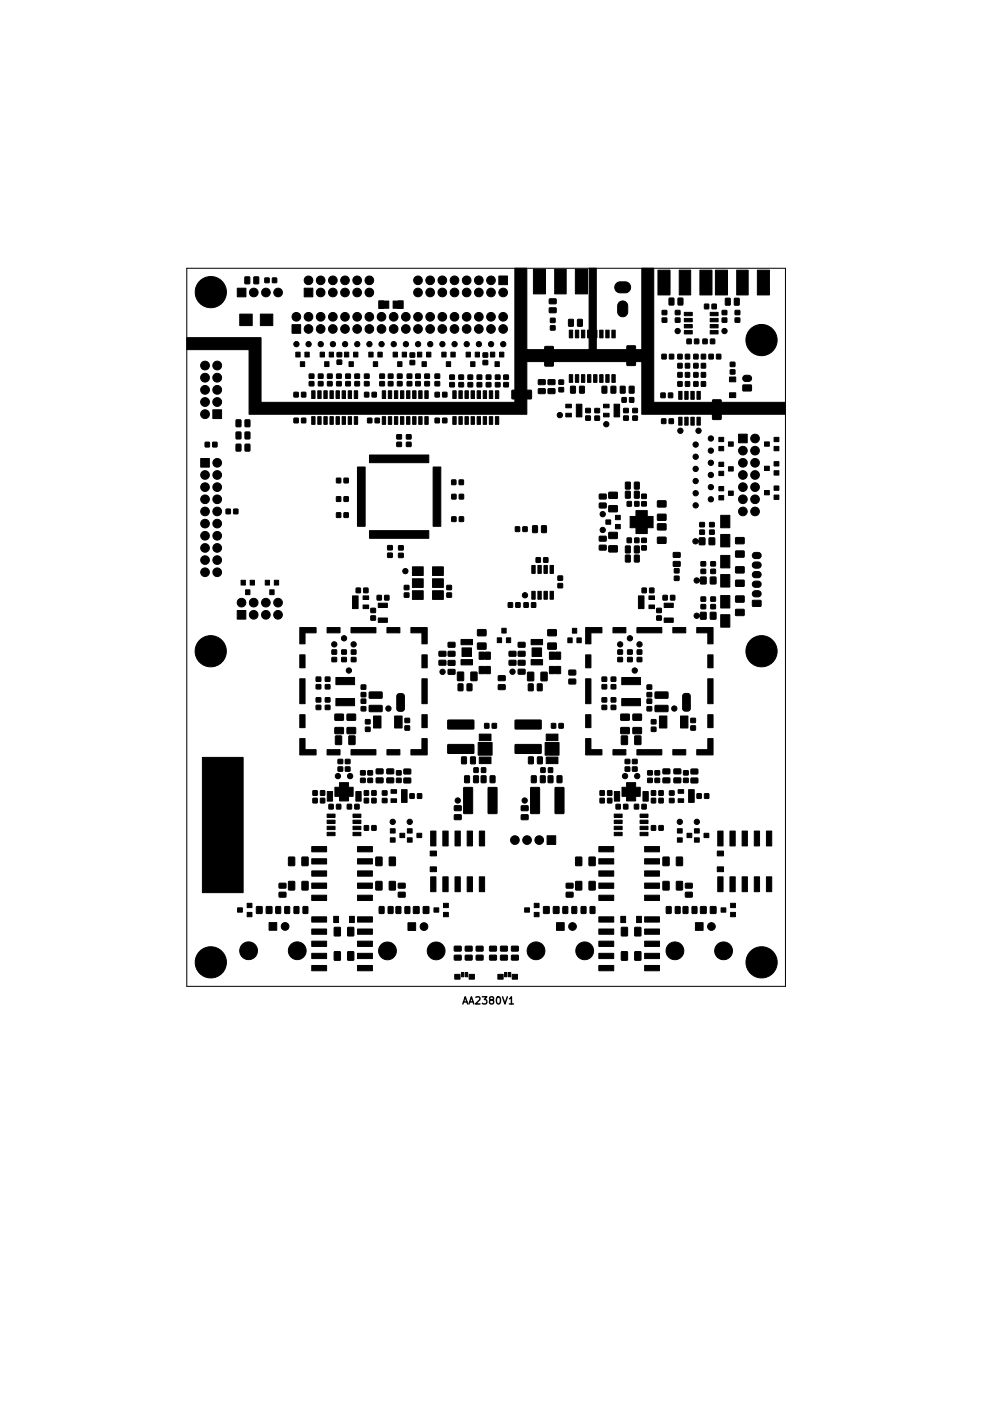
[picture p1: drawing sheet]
<svg xmlns="http://www.w3.org/2000/svg" width="210mm" height="297mm" viewBox="0 0 210 297" stroke-linecap="round" stroke-linejoin="round" font-family="sans-serif">
<defs><g id="words">
<text font-size="2.1" x="96.9" y="209.8">AA2380V1</text>
</g></defs>
<g fill="#000" stroke="#000" stroke-width=".21">
<path d="M51.2 57.9h.9v1.4l-1-.1zM53 57.9h1v1.4l-1-.1zM55.3 58.1h.9v.9h-.9zM56.9 58.1h.9v.9h-.9zM104.2 57.7h1.8v1.8h-1.8zM128.7 59.2l.6-.3h1.3a1.15 1.15 0 0 1 1.1 1.1 1.15 1.15 0 0 1-1.1 1.2h-1.1a1.15 1.15 0 0 1-1.1-.8 1.15 1.15 0 0 1 .3-1.2zM49.5 60.2h1.8v1.8h-1.8zM50.1 65.6h2.6v2.4h-2.6zM54.4 65.6h2.6v2.4h-2.6zM61.8 73.6h.9v1h-.9zM61 67.8h1.8v1.8h-1.8zM62.7 75.6h.9v1h-.9z"/>
<path d="M63.7 73.6h.9v1h-.9zM63.5 60.2h1.8v1.8h-1.8zM64.6 79.7h.9v.9h-.9zM64.6 78.1h.9v.9h-.9zM66.5 79.7h.9v.9h-.9zM66.5 78.1h.9v.9h-.9zM66.8 73.6h.9v1h-.9zM67.8 75.6h.9v1h-.9zM68.4 79.7h.9v.9h-.9zM68.4 78.1h.9v.9h-.9zM68.7 73.6h.9v1h-.9zM70.3 79.7h.9v.9h-.9z"/>
<path d="M70.3 78.1h.9v.9h-.9zM70.4 75.2h.9v.9h-.9zM70.4 73.6h.9v.9h-.9zM71.9 73.6h.9v1h-.9zM72.2 79.7h.9v.9h-.9zM72.2 78.1h.9v.9h-.9zM72.9 75.6h.9v1h-.9zM73.8 73.6h.9v1h-.9zM74.1 79.7h.9v.9h-.9zM74.1 78.1h.9v.9h-.9zM76.1 79.7h.9v.9h-.9zM76.1 78.1h.9v.9h-.9z"/>
<path d="M77 73.6h.9v1h-.9zM78 75.6h.9v1h-.9zM78.9 73.6h.9v1h-.9zM79.1 62.9h2.1v1.5h-2.1zM79.3 79.7h1v.9h-1zM79.3 78.1h1v.9h-1zM81.1 79.7h.9v.9h-.9zM81.1 78.1h.9v.9h-.9zM82.1 73.6h.9v1h-.9zM83 79.7h.9v.9h-.9zM83 78.1h.9v.9h-.9zM83 75.6h.9v1h-.9z"/>
<path d="M82.1 62.9l2.1-.1v1.6h-2.1zM84 73.6h.9v1h-.9zM85 79.7h1v.9h-1zM85 78.1h1v.9h-1zM85.6 75.3h1v.9h-1zM85.6 73.7h1v.9h-1zM86.8 79.7h.9v.9h-.9zM86.8 78.1h.9v.9h-.9zM87.2 73.6h.9v1h-.9zM88.1 75.6h.9v1h-.9zM88.7 79.7h1v.9h-1zM88.7 78.1h1v.9h-1z"/>
<path d="M89.1 73.6h.9v1h-.9zM90.8 79.7h1v.9h-1zM90.8 78.1h1v.9h-1zM92.2 73.6h.9v1h-.9zM93.2 75.6h.9v1h-.9zM93.9 79.9h1v.9h-1zM93.9 78.3h1v.9h-1zM94.1 73.6h.9v1h-.9zM95.8 79.9h1v.9h-1zM95.8 78.3h1v.9h-1zM97.3 73.6h.9v1h-.9zM97.7 79.9h1v.9h-1z"/>
<path d="M97.7 78.3h1v.9h-1zM98.3 75.6h.9v1h-.9zM99.2 73.6h.9v1h-.9zM99.6 79.9h1v.9h-1zM99.6 78.3h1v.9h-1zM100.9 75.3h.9v.9h-.9zM100.9 73.7h.9v.9h-.9zM101.5 79.9h1v.9h-1zM101.5 78.3h1v.9h-1zM102.4 73.6h.9v1h-.9zM103.4 75.6h.9v1h-.9zM103.4 79.9h1v.9h-1z"/>
<path d="M103.4 78.3h1v.9h-1zM104.3 73.6h.9v1h-.9zM105.2 79.9h.9v.9h-.9zM105.2 78.3h.9v.9h-.9zM112.4 79.3h1.4v1h-1.3zM111.4 56.2h2.5v5.2h-2.5zM113.8 75.2h1.7v1.2l-1.7 .1zM113.8 72.4h1.7v1.2l-1.7 .1zM114.5 79.3h1.3l.1 1h-1.4zM114.9 68.1h1v.8h-1zM114.9 66.5h1v.9h-1zM114.7 64.3h1.4v1h-1.4z"/>
<path d="M114.7 62.5l1.4-.1v1h-1.4zM116.7 79.4h1v.9h-1zM115.8 56.2h2.4v5.2h-2.4zM118.9 78.3h.7v1.6h-.7zM118.9 69h.7v1.6h-.7zM118.7 66.7l1 .1v1.3h-1zM120.1 78.3h.7v1.6h-.7zM120.1 69h.7v1.6h-.7zM120.6 66.7l1 .1-.1 1.3h-.9zM121.4 78.3h.7v1.6h-.7zM121.4 69h.7v1.6h-.7zM120.1 56.2h2.6v5.2h-2.6z"/>
<path d="M122.7 78.3h.7v1.6h-.7zM122.7 69h.7v1.6h-.7zM123.9 78.3h.7v1.6h-.7zM123.9 69h.7v1.6h-.7zM125.2 78.3h.7v1.6h-.7zM125.2 69h.7v1.6h-.7zM126.5 78.3h.7v1.6h-.7zM126.5 69h.7v1.6h-.7zM127.8 78.3h.7v1.6h-.7zM127.8 69h.7v1.6h-.7zM129.3 63.2a1.05 1.05 0 0 1 1.1-.3 1.05 1.05 0 0 1 .7 1v1.3a1.05 1.05 0 0 1-1.1 1 1.05 1.05 0 0 1-1-1v-1.5zM130.9 75.1l1.7-.1 .1 1.3h-1.8z"/>
<path d="M130.9 72.3l1.7-.1 .1 1.3h-1.8zM138.2 74h.9v1h-.9zM138.3 66.4h.9v.9h-.9zM138.3 64.9h.9v.8h-.9zM137.4 56.4h2.5v5.2h-2.5zM139.8 74h.9v1h-.9zM139.7 62.3h1l-.1 1.4-.9-.1zM141 66.4h1v.9h-1zM141 64.9h1v.8h-1zM141.5 79.7h.9v1h-.9zM141.5 77.8h.9v1h-.9zM141.5 75.9h.9v1h-.9z"/>
<path d="M141.5 74h.9v1h-.9zM141.6 62.3h1l-.1 1.4-.9-.1zM143.1 79.7h.9v1h-.9zM143.1 77.8h.9v1h-.9zM143.1 75.9h.9v1h-.9zM143.1 74h.9v1h-.9zM141.8 56.4h2.4v5.2h-2.4zM143.4 70.8h.9v1h-.9zM142.9 69.1h1.6v.7h-1.6zM142.9 67.8h1.6v.7h-1.6zM142.9 66.5h1.6v.7h-1.6zM142.9 65.2h1.6v.7h-1.6z"/>
<path d="M144.9 79.7h.8v1h-.8zM144.9 77.8h.8v1h-.8zM144.9 75.9h.8v1h-.8zM144.9 74h.8v1h-.8zM145 70.8h.9v1h-.9zM146.4 79.7h.9v1h-.9zM146.4 77.8h.9v1h-.9zM146.4 75.9h.9v1h-.9zM146.4 74h.9v1h-.9zM146.8 70.8h.8v1h-.8zM147.1 63.5h.9v1h-.9zM146.1 56.4h2.6v5.2h-2.6z"/>
<path d="M148 74h.9v1h-.9zM148.3 70.8h.9v1h-.9zM148.7 63.5h.8v1h-.8zM148.3 69.1h1.6v.7h-1.6zM148.3 67.8h1.6v.7h-1.6zM148.3 66.5h1.6v.7h-1.6zM148.3 65.2h1.6v.7h-1.6zM149.6 74h.9v1h-.9zM150.8 66.4h.9v.9h-.9zM150.8 64.9h.9v.8h-.9zM149.4 56.4h2.5v5.2h-2.5zM151.5 62.3l1 .1-.1 1.3h-.9z"/>
<path d="M152.5 77.3h.9v.8h-.9zM152.5 75.7h.9v.8h-.9zM152.3 78.8h1.3v1h-1.3zM153.4 62.3l.9 .1v1.3h-1zM153.5 66.4h.9v.9h-.9zM153.5 64.9h.9v.8h-.9zM153.8 56.4h2.4v5.2h-2.4zM155.3 78.6l.3-.2h.7a.65 .65 0 0 1 .6 .6 .65 .65 0 0 1-.6 .7h-.6a.65 .65 0 0 1-.6-.4 .65 .65 0 0 1 .2-.7zM158.1 56.4h2.6v5.2h-2.6zM42.8 92.4h.9v.9h-.9zM41.9 95.8h1.8v1.8h-1.8zM44.4 92.4h.9v.9h-.9z"/>
<path d="M44.4 85.6h1.9v1.8h-1.9zM49.3 92.8h1l-.1 1.4h-.9zM49.3 90.3h1l-.1 1.4-.9-.1zM49.3 87.7l1 .1-.1 1.3h-.9zM51.2 92.8h1l-.1 1.4h-.9zM51.2 90.3h1l-.1 1.4-.9-.1zM51.2 87.7l1 .1-.1 1.3h-.9zM61.4 87.4h.9v.9h-.9zM61.4 82h.9v.9h-.9zM63 87.4h.8v.9h-.8zM63 82h.8v.9h-.8zM65.1 87h.7v1.6h-.7z"/>
<path d="M65.1 81.6h.7v1.6h-.7zM66.3 87h.8v1.6h-.8zM66.3 81.6h.8v1.6h-.8zM67.6 87h.7v1.6h-.7zM67.6 81.6h.7v1.6h-.7zM68.9 87h.7v1.6h-.7zM68.9 81.6h.7v1.6h-.7zM70.2 87h.7v1.6h-.7zM70.2 81.6h.7v1.6h-.7zM70.3 99.9h.8v.9h-.8zM71.4 87h.7v1.6h-.7zM71.4 81.6h.7v1.6h-.7z"/>
<path d="M71.8 99.9h.9v.9h-.9zM72.7 87h.7v1.6h-.7zM72.7 81.6h.7v1.6h-.7zM74 87h.7v1.6h-.7zM74 81.6h.7v1.6h-.7zM76.1 82h.9v.9h-.9zM76.8 87.4h.8v.9h-.8zM77.7 82h.9v.9h-.9zM78.3 87.4h.9v.9h-.9zM79.8 87h.7v1.6h-.7zM79.8 81.6h.7v1.6h-.7zM77.1 95h12.4v1.6h-12.4z"/>
<path d="M81.1 87h.7v1.6h-.7zM81.1 81.6h.7v1.6h-.7zM82.4 87h.7v1.6h-.7zM82.4 81.6h.7v1.6h-.7zM82.9 92.4h.9v.9h-.9zM82.9 90.8h.9v.9h-.9zM83.6 87h.7v1.6h-.7zM83.6 81.6h.7v1.6h-.7zM84.9 87h.7v1.6h-.7zM84.9 81.6h.7v1.6h-.7zM84.9 92.4h.9v.9h-.9zM84.9 90.8h.9v.9h-.9z"/>
<path d="M86.2 87h.7v1.6h-.7zM86.2 81.6h.7v1.6h-.7zM87.4 87h.7v1.6h-.7zM87.4 81.6h.7v1.6h-.7zM88.7 87h.7v1.6h-.7zM88.7 81.6h.7v1.6h-.7zM90.9 87.4h.8v.9h-.8zM90.9 82h.8v.9h-.8zM92.4 87.4h.9v.9h-.9zM92.4 82h.9v.9h-.9zM94.5 87h.7v1.6h-.7zM94.5 81.6h.7v1.6h-.7z"/>
<path d="M95.8 87h.7v1.6h-.7zM95.8 81.6h.7v1.6h-.7zM97.1 87h.7v1.6h-.7zM97.1 81.6h.7v1.6h-.7zM98.4 87h.7v1.6h-.7zM98.4 81.6h.7v1.6h-.7zM99.6 87h.7v1.6h-.7zM99.6 81.6h.7v1.6h-.7zM100.9 87h.7v1.6h-.7zM100.9 81.6h.7v1.6h-.7zM102.2 87h.7v1.6h-.7zM102.2 81.6h.7v1.6h-.7z"/>
<path d="M103.4 87h.7v1.6h-.7zM103.4 81.6h.7v1.6h-.7zM106.9 81.5l1.3 .1-.1 1.7h-1.2zM109.7 81.5l1.3 .1-.1 1.7h-1.2zM112.4 81.2h1.4v.9l-1.3 .1zM114.5 81.2h1.3l.1 .9-1.4 .1zM116.7 81h1v.8h-1zM118.1 86.3h1.2v.8h-1.2zM118.1 84.4h1.2v.8h-1.2zM119.2 80.7h.9v1.4h-1zM120.3 84.4h1.2v2.7h-1.2zM121 80.7h1v1.4h-1z"/>
<path d="M122.3 86.9h1v.9h-1zM122.3 85.3h1v.9h-1zM124.2 86.9h1v.9h-1zM124.2 85.3h1v.9h-1zM125.7 80.7h1l-.1 1.4h-.9zM126 86.3h1.2v.8h-1.2zM126 84.4h1.2v.8h-1.2zM127.6 80.7h1l-.1 1.4h-.9zM128.2 84.4h1.2v2.7h-1.2zM129.5 80.7h1v1.4h-1zM129.9 83.1h.8v.9h-.8zM130.2 86.9h1v.9h-1z"/>
<path d="M130.2 85.3h1v.9h-1zM131.5 83.1h.8v.9h-.8zM131.4 80.7h1l-.1 1.4h-.9zM132.1 86.9h1v.9h-1zM132.1 85.3h1v.9h-1zM138 82.1h.9v1h-.9zM138.1 87.5h.9v1h-.9zM139.6 82.1h.8v1h-.8zM139.7 87.5h.9v1h-.9zM141.7 87.2h.7v1.6h-.7zM141.7 81.8h.7v1.6h-.7zM143 87.2h.7v1.6h-.7z"/>
<path d="M143 81.8h.7v1.6h-.7zM144.2 87.2h.7v1.6h-.7zM144.2 81.8h.7v1.6h-.7zM145.5 87.2h.7v1.6h-.7zM145.5 81.8h.7v1.6h-.7zM148.8 86.4l1.7-.1 .1 1.3h-1.8zM148.8 83.6l1.7-.1 .1 1.3h-1.8zM150.1 98.4h1v.9h-1zM150.1 96.5h1v.9h-1zM150.1 93.3h1v.9h-1zM150.1 91.4h1v.9h-1zM152.1 97.5h1v.9h-1z"/>
<path d="M152.1 92.3h1v.9h-1zM152.3 82.1h1.3v1h-1.3zM154.2 90.7h1.8v1.8h-1.8zM155.1 80.4h1.7l.1 1.2-1.7 .1zM159.6 97.4h1v.9h-1zM159.6 92.3h1v.9h-1zM161.6 98.3h1v.9h-1zM161.6 96.4h1v.9h-1zM161.6 93.3h1v.9h-1zM161.6 91.4h1v.9h-1zM39 70.5h15.5v13.5h53v-28h2.5v17h13v-17h1.5v17h9.5v-17h2.5v28h27.5v2.5h-30v-11h-24v11h-58v-13.5h-13zM47.2 106.4h.9v.9h-.9z"/>
<path d="M48.8 106.4h.9v.9h-.9zM70.3 107.1h.8v1h-.8zM70.3 103.8h.8v.9h-.8zM71.8 107.1h.9v1h-.9zM71.8 103.8h.9v.9h-.9zM74.6 97.6h1.6v12.3h-1.6zM77.1 110.8h12.4v1.6h-12.4zM80.9 115.6h1v.8h-1zM80.9 114h1v.8h-1zM83.2 115.6h1v.8h-1zM83.2 114h1v.9h-1zM90.4 97.6h1.6v12.3h-1.6z"/>
<path d="M94.3 100.3h.9v.9h-.9zM94.3 108h.9v.9h-.9zM94.3 103.3h.9v.9h-.9zM95.9 100.3h.9v.9h-.9zM95.9 108h.9v.9h-.9zM95.9 103.3h.9v.9h-.9zM107.6 110.1h.9v.9h-.9zM109.2 110.1h.9v.9h-.9zM111 118.1h.7v1.7h-.7zM111.2 109.8l1 .1v1.3h-1zM111.9 116.5h.9v1h-.9zM112.3 118.1h.7v1.7h-.7z"/>
<path d="M113.1 109.8l1 .1-.1 1.3h-.9zM113.6 118.1h.7v1.7h-.7zM113.5 116.5h.9v1h-.9zM114.8 118.1h.8v1.7h-.8zM125.2 113.9h1.3l.1 .9-1.4 .1zM125.2 112h1.3l.1 1h-1.4zM125.2 105.1h1.3l.1 .9-1.4 .1zM125.2 103.2h1.3l.1 1h-1.4zM126.5 108.6h1v.9h-1zM127.1 114h1.7l.1 1.2-1.7 .1zM127.1 111.2h1.7l.1 1.2-1.7 .1zM127.1 105.6h1.7l.1 1.3h-1.7z"/>
<path d="M127.1 102.8h1.7l.1 1.3h-1.7zM128.5 109.6h1v.9h-1zM128.5 107.7h1v.9h-1zM130.6 116h1l-.1 1.4-.9-.1zM130.6 114.1h1l-.1 1.4-.9-.1zM130.6 102.7h1l-.1 1.4-.9-.1zM130.6 100.7l1 .1-.1 1.4-.9-.1zM131 112.4h.8v.9h-.8zM131 104.8h.8v.9h-.8zM131.6 107.9h1l.2-.2v-1h2.3v1l.2 .2h1.1v2.3h-1l-.3 .2v1.1h-2.3v-1.1l-.2-.2h-1zM132.5 112.4h.9v.9h-.9zM132.5 104.8h.9v.9h-.9z"/>
<path d="M132.5 116h1l-.1 1.4-.9-.1zM132.5 114.1h1l-.1 1.4-.9-.1zM132.5 102.7h1l-.1 1.4-.9-.1zM132.5 100.7l1 .1-.1 1.4-.9-.1zM134 114h.9v.9h-.9zM134 112.4h.9v.9h-.9zM134 104.8h.9v.9h-.9zM134 103.2h.9v.9h-.9zM137.3 112.2h1.7l.1 1.2-1.8 .1zM137.3 109.4h1.7l.1 1.2-1.8 .1zM137.3 107.4h1.7l.1 1.2-1.8 .1zM137.3 104.6h1.7l.1 1.2-1.8 .1z"/>
<path d="M140.8 118.8h1v.9h-1zM140.6 117.3h1.3l.1 .9-1.4 .1zM140.6 115.4h1.3l.1 1h-1.4zM146.1 110.7h1v.9h-1zM146.1 109.2h1v.8h-1zM144.8 112.7a.85 .85 0 0 1 1.1 .2l.2-.6 1 .1 .1 1.3-.1 .1h-1l-.3-.6a.59 .59 0 0 1-.8 .4 .59 .59 0 0 1-.2-.9zM146.4 118.9h.9v.9h-.9zM146.4 117.3h.9v.9h-.9zM148.2 110.7h.9v.9h-.9zM148.2 109.2h.9v.8h-.9zM148.1 112.4h1.1v1.4l-1.1-.1zM148.4 118.9h1v.9h-1z"/>
<path d="M148.4 117.3h1v.9h-1zM150.1 103.5h1v.9h-1zM150.1 101.6h1v.9h-1zM150.5 116h1.9v2.6h-1.9zM150.5 111.6h1.9v2.6h-1.9zM150.5 107.6h1.9v2.6h-1.9zM152.1 102.6h1v.9h-1zM153.6 118.4h1.7l.1 1.2-1.8 .1zM153.6 115.1h1.7l.1 1.2-1.8 .1zM153.6 112.3h1.7l.1 1.2-1.8 .1zM157.3 115.6l.3-.2h.7a.65 .65 0 0 1 .6 .6 .65 .65 0 0 1-.6 .7h-.6a.65 .65 0 0 1-.6-.4 .65 .65 0 0 1 .2-.7zM157.3 119.6l.3-.2h.7a.65 .65 0 0 1 .6 .6 .65 .65 0 0 1-.6 .7h-.6a.65 .65 0 0 1-.6-.4 .65 .65 0 0 1 .2-.7z"/>
<path d="M157.3 117.6l.3-.2h.7a.65 .65 0 0 1 .6 .6 .65 .65 0 0 1-.6 .7h-.6a.65 .65 0 0 1-.6-.4 .65 .65 0 0 1 .2-.7zM159.6 102.5h1v.9h-1zM161.6 103.4h1v.9h-1zM161.6 101.5h1v.9h-1zM50.3 121.2h.9v1h-.9zM49.5 127.5h1.8v1.8h-1.8zM51.3 123.2h.9v1h-.9zM52.2 121.2h.9v1h-.9zM55.4 121.2h.9v1h-.9zM56.3 123.2h.9v1h-.9zM57.3 121.2h.9v1h-.9zM62.6 136.8h1.1v2.7h-1.1z"/>
<path d="M62.6 131.1h3.4v1.1h-2.3v2.3h-1.1zM69.3 137.3h1v.9h-1zM69.3 135.8h1v.8h-1zM68.3 131.1h2.7v1.1h-2.7zM71.4 137.3h.9v.9h-.9zM71.4 135.8h.9v.8h-.9zM73.4 137.3h.9v.9h-.9zM73.4 135.8h.9v.8h-.9zM73.6 124.5h1.2v2.6h-1.2zM74.4 122.9h.8v.9h-.8zM76 122.9h.8v.9h-.8zM75.8 126.4h1.2v.7h-1.2z"/>
<path d="M75.8 124.5h1.2v.7h-1.2zM77.4 128.7h1v.8h-1zM77.4 127.1h1v.9h-1zM73.3 131.1h5.2v1.1h-5.2zM78.7 124.4h.9v.9h-.9zM79 129.1h1.9v.9h-1.9zM79 126h1.9v.9h-1.9zM80.3 124.4h.9v.9h-.9zM80.8 131.1h2.7v1.1h-2.7zM84.4 123.9h1v.8h-1zM84.4 122.3h1v.9h-1zM86.1 123.4h2.3v1.8h-2.3z"/>
<path d="M86.1 120.9h2.3v1.8h-2.3zM86.1 118.4h2.3v1.8h-2.3zM88.1 136.8h1.1v2.7h-1.1zM85.8 131.1h3.4v3.4h-1.1v-2.3h-2.3zM90.3 123.4h2.3v1.8h-2.3zM90.3 120.9h2.3v1.8h-2.3zM90.3 118.4h2.3v1.8h-2.3zM91.7 138l1.3-.1 .1 1h-1.4zM91.7 136.1h1.3l.1 .9-1.4 .1zM93.3 123.9h1v.8h-1zM93.3 122.3h1v.9h-1zM93.6 139.9l1.3-.1 .1 1h-1.4z"/>
<path d="M93.6 138h1.3l.1 .9-1.4 .1zM93.6 136.1h1.3l.1 .9-1.4 .1zM93.6 134.2h1.3l.1 .9-1.4 .1zM96.5 135.3h1.9v1.8h-1.9zM96.3 133.6h2.4v1.1h-2.4zM96.3 137.8h2.4v1.1h-2.4zM100.1 139.2h2.2l.1 1.5h-2.3zM100.1 136.2h2.2l.1 1.5h-2.3zM99.7 134.3h1.7l.1 1.3h-1.8zM99.7 131.5h1.7l.1 1.3h-1.8zM103.8 133.2h.9v1h-.9zM104.8 131.2h.9v1h-.9z"/>
<path d="M105.7 133.2h.9v1h-.9zM106.1 125.9h.9v.9h-.9zM106.3 138l1.4-.1v1h-1.4zM106.3 136.1h1.4v.9l-1.4 .1zM107.7 125.9h.9v.9h-.9zM108.2 139.8h1.4v1h-1.3zM108.2 138l1.4-.1v1h-1.3zM108.2 136.1h1.4v.9l-1.3 .1zM108.2 134.2h1.4v.9l-1.3 .1zM109.4 125.9h.9v.9h-.9zM111 123.5h.7v1.7h-.7zM111 125.9h.9v.9h-.9z"/>
<path d="M112.3 123.5h.7v1.7h-.7zM111.1 135.3h2v1.8h-2zM110.9 133.6h2.4v1.1h-2.4zM110.9 137.8h2.4v1.1h-2.4zM113.6 123.5h.7v1.7h-.7zM114.8 123.5h.8v1.7h-.8zM114.7 139.2h2.3v1.5h-2.2zM114.7 136.2h2.3v1.5h-2.2zM114.4 134.3h1.7l.1 1.3h-1.8zM114.4 131.5h1.7l.1 1.3h-1.8zM116.5 121.9h1v.9h-1zM116.5 120.3h1v.9h-1z"/>
<path d="M118.6 133.3h.9v1h-.9zM118.8 140h1.3l.1 .9-1.4 .1zM119.5 131.3h.9v1h-.9zM120.5 133.3h.9v1h-.9zM122.3 136.8h1.1v2.7h-1.1zM122.3 131.1h3.4v1.1h-2.3v2.3h-1.1zM129 137.3h1v.9h-1zM129 135.8h1v.8h-1zM128 131.1h2.7v1.1h-2.7zM131.1 137.3h.9v.9h-.9zM131.1 135.8h.9v.8h-.9zM133.1 137.3h.9v.9h-.9z"/>
<path d="M133.1 135.8h.9v.8h-.9zM133.3 124.5h1.2v2.6h-1.2zM134.1 122.9h.8v.9h-.8zM135.6 122.9h.9v.9h-.9zM135.5 126.4h1.2v.7h-1.2zM135.5 124.5h1.2v.7h-1.2zM137.1 128.7h1v.8h-1zM137.1 127.1h1v.9h-1zM133 131.1h5.2v1.1h-5.2zM138.4 124.4h.9v.9h-.9zM138.7 129.1h1.9v.9h-1.9zM138.7 126h1.9v.9h-1.9z"/>
<path d="M140 124.4h.9v.9h-.9zM140.8 120.4h1v.8h-1zM140.5 131.1h2.7v1.1h-2.7zM146.4 126.3h.9v.9h-.9zM146.4 124.7h.9v.9h-.9zM145 128.3a.85 .85 0 0 1 1.1 .2l.2-.6h1.1l.1 1.3-.2 .2h-1l-.2-.7a.59 .59 0 0 1-.8 .4 .59 .59 0 0 1-.3-.8zM145 120.9a.85 .85 0 0 1 1.1 .2l.2-.6h1.1l.1 1.4-.2 .1h-1l-.2-.6a.59 .59 0 0 1-.8 .4 .59 .59 0 0 1-.3-.9zM147.8 136.8h1.1v2.7h-1.1zM145.5 131.1h3.4v3.4h-1.1l-.1-2.3h-2.2zM148.4 126.3h1v.9h-1zM148.4 124.7h1v.9h-1zM148.3 127.9l1.2 .1-.1 1.3h-1.1z"/>
<path d="M148.3 120.6h1.2l-.1 1.4-1.1-.1zM150.5 128.4h1.9v2.6h-1.9zM150.5 124.4h1.9v2.6h-1.9zM150.5 120h1.9v2.6h-1.9zM153.6 127.3h1.7l.1 1.2-1.8 .1zM153.6 124.5h1.7l.1 1.2-1.8 .1zM153.6 121.2h1.7l.1 1.2-1.8 .1zM157.3 123.6l.3-.2h.7a.65 .65 0 0 1 .6 .6 .65 .65 0 0 1-.6 .7h-.6a.65 .65 0 0 1-.6-.4 .65 .65 0 0 1 .2-.7zM157.3 121.6l.3-.2h.7a.65 .65 0 0 1 .6 .6 .65 .65 0 0 1-.6 .7h-.6a.65 .65 0 0 1-.6-.4 .65 .65 0 0 1 .2-.7zM157.1 125.4h1.7l.1 1.2-1.7 .1zM42.3 158.2h8.5v28.3h-8.5zM62.6 154.3h1.1v2.3h2.3v1.1h-3.4z"/>
<path d="M62.6 149.3h1.1v2.7h-1.1zM62.6 141.8h1.1v5.2h-1.1zM66 147.3h1v.9h-1zM66 145.8h1v.8h-1zM66 143h1v.9h-1zM66 141.4h1v.9h-1zM67.9 147.3h1v.9h-1zM67.9 145.8h1v.8h-1zM67.9 143h1v.9h-1zM67.9 141.4h1v.9h-1zM68.3 156.6h2.7v1.1h-2.7zM70.1 153.8h1.2v1.7h-1.3z"/>
<path d="M70.6 158.6h.9v.9h-.9zM69.9 152h1.8v1.2l-1.7 .1zM69.9 149.2h1.8v1.2l-1.7 .1zM72.1 158.6h1v.9h-1zM72.9 153.8h1.2v1.7h-1.3zM70.1 145.9h3.9v1.5h-3.9zM70.1 141.5h3.9v1.5h-3.9zM72.5 152h1.7v1.2l-1.7 .1zM72.5 149.2h1.7v1.2l-1.7 .1zM75.4 147.6h1v.9h-1zM75.4 146h1v.9h-1zM75.4 144.7h1v.8h-1z"/>
<path d="M75.4 143.1h1v.9h-1zM76.3 151.9h1v.9h-1zM76.3 150.3h1v.9h-1zM73.3 156.6h5.2v1.1h-5.2zM78 149.6h1.5v2.5h-1.5zM77.1 147.4l2.6-.1 .1 1.3-.2 .1h-2.4l-.1-.2zM77.1 144.6l2.6-.1 .1 1.3-.2 .1h-2.4l-.1-.2zM80.8 156.6h2.7v1.1h-2.7zM83 145.1l.3-.2h.7l.4 .4v2.8l-.3 .5h-.9l-.3-.4-.1-2.8zM82.4 149.6h1.5v2.5h-1.5zM84.6 151.6h.9v.9h-.9zM84.6 150.1h.9v.8h-.9z"/>
<path d="M85.8 156.6h2.2l.1-2.3h1.1v3.4h-3.4zM88.1 149.3h1.1v2.7h-1.1zM88.1 141.8h1.1v5.2h-1.1zM95.7 142.9h1l-.1 1.4-.9-.1zM95.5 140.4h1.3l-.1 1.8-1.2-.1zM96.4 158.1l1 .1-.1 1.3h-.9zM97.6 142.9h.9v1.4l-1-.1zM93.5 155.5h5.4l.1 1.8-.2 .1h-5.2zM93.5 150.4h5.4l.1 1.8-.2 .1h-5.2zM98.3 158.1l1 .1-.1 1.3h-1zM98.3 140.4h1.3l-.1 1.8-1.2-.1zM101.2 151.1h.9v1h-.9z"/>
<path d="M100.1 158.1h2.4v1.4h-2.4zM100.1 153.3h2.4v1.4h-2.4zM99.8 155.1h2.9v2.6h-2.9zM102.8 151.1h.8v1h-.8zM104.1 143.1l1.3-.1 .1 1h-1.4zM104.1 141.2h1.3l.1 .9-1.4 .1zM110.3 142.9h1v1.4l-1-.1zM110.4 158.1l1 .1-.1 1.3h-1zM110.2 140.4l1.2 .1v1.7h-1.2zM107.6 155.5h5.3l.1 1.8-.2 .1h-5.2zM107.6 150.4h5.3l.1 1.8-.2 .1h-5.2zM112.2 142.9h1l-.1 1.4-.9-.1z"/>
<path d="M112.2 158.1l1 .1v1.3h-1zM113 140.4l1.2 .1v1.7h-1.2zM115.1 151.1h.9v1h-.9zM114 158.1h2.5v1.4h-2.5zM114 153.3h2.5v1.4h-2.5zM113.8 155.1h2.9v2.6h-2.9zM116.7 151.1h.9v1h-.9zM118.8 141.9h1.3l.1 .9-1.4 .1zM122.3 154.3h1.1v2.3h2.3v1.1h-3.4zM122.3 149.3h1.1v2.7h-1.1zM122.3 141.8h1.1v5.2h-1.1zM125.7 147.3h1v.9h-1z"/>
<path d="M125.7 145.8h1v.8h-1zM125.7 143h1v.9h-1zM125.7 141.4h1v.9h-1zM127.6 147.3h1v.9h-1zM127.6 145.8h1v.8h-1zM127.6 143h1v.9h-1zM127.6 141.4h1v.9h-1zM128 156.6h2.7v1.1h-2.7zM129.8 153.8h1.2v1.7h-1.3zM129.6 152h1.7l.1 1.2-1.7 .1zM129.6 149.2h1.7l.1 1.2-1.7 .1zM130.5 158.6h1v.9h-1z"/>
<path d="M132.1 158.6h.9v.9h-.9zM132.6 153.8h1.2v1.7h-1.3zM129.8 145.9h3.9v1.5h-3.9zM129.8 141.5h3.9v1.5h-3.9zM132.2 152h1.7v1.2l-1.7 .1zM132.2 149.2h1.7v1.2l-1.7 .1zM135.1 147.6h1v.9h-1zM135.1 146h1v.9h-1zM135.1 144.7h1v.8h-1zM135.1 143.1h1v.9h-1zM136 151.9h.9v.9h-.9zM136 150.3h.9v.9h-.9z"/>
<path d="M133 156.6h5.2v1.1h-5.2zM137.7 149.6h1.5v2.5h-1.5zM136.8 147.4l2.6-.1 .1 1.3-.2 .1h-2.4l-.2-.2zM136.8 144.6l2.6-.1 .1 1.3-.2 .1h-2.4l-.2-.2zM140.5 156.6h2.7v1.1h-2.7zM142.7 145l.9-.1 .5 .4v2.8l-.4 .4h-.8l-.4-.3v-2.8zM142.1 149.6h1.5v2.5h-1.5zM144.3 151.6h.9v.9h-.9zM144.3 150.1h.9v.8h-.9zM145.5 156.6h2.2l.1-2.3h1.1v3.4h-3.4zM147.8 149.3h1.1v2.7h-1.1zM147.8 141.8h1.1v5.2h-1.1z"/>
<path d="M60.3 179.1h1.2v1.7h-1.3zM63.1 179.1h1.2v1.7h-1.3zM65.3 166.8h.9v.9h-.9zM65.3 165.2h.9v.9h-.9zM66.9 166.8h.9v.9h-.9zM66.9 165.2h.9v.9h-.9zM65.1 176.8h3.1v1.1h-3.1zM68.3 165.3h1.1v2h-1.1zM68.7 168h.9v1h-.9zM68.3 173.9h1.7v.7h-1.7zM68.3 172.6h1.7v.7h-1.7zM68.3 171.3h1.7v.7h-1.7z"/>
<path d="M68.3 170.1h1.7v.7h-1.7zM70.3 168h.8v1h-.8zM70.6 160.2h.9v.9h-.9zM69.9 164.5l.9-.1 .1-.9h1.9v.9l.9 .1v1.8l-.9 .1v.9h-1.9l-.1-.9-.9-.1zM72.1 160.2h1v.9h-1zM72.5 168h.9v1h-.9zM74.1 168h.9v1h-.9zM73.7 173.9h1.7v.7h-1.7zM73.7 172.6h1.7v.7h-1.7zM73.7 171.3h1.7v.7h-1.7zM73.7 170.1h1.7v.7h-1.7zM74.3 165.3h1.1v2h-1.1z"/>
<path d="M75.3 162.6h.9v.8h-.9zM75.3 161h.9v.9h-.9zM76.1 172.5h.8v.9h-.8zM76.1 166.8h.8v.9h-.8zM76.1 165.2h.8v.9h-.8zM76.8 162.6h1v.8h-1zM76.8 161h1v.9h-1zM74.7 176.8h3.1v1.1h-3.1zM77.6 172.5h.9v.9h-.9zM77.6 166.8h.9v.9h-.9zM77.6 165.2h.9v.9h-.9zM78.5 179.1h1.3l-.1 1.7h-1.2z"/>
<path d="M78.6 162.5h1.3l.1 1h-1.4zM78.6 160.7l1.3-.1 .1 1h-1.4zM79.8 166.8h1v.9h-1zM79.8 165.2h1v.9h-1zM80.8 162.5h1.3l.1 1h-1.4zM80.8 160.7l1.3-.1 .1 1h-1.4zM81.3 179.1h1.3l-.1 1.7h-1.2zM81.5 175h1v.9h-1zM81.5 173.1h1v.9h-1zM81.6 166.9h1.2v.7h-1.2zM81.6 165h1.2v.7h-1.2zM82.8 162.6h.9v.8h-.9z"/>
<path d="M82.8 161h.9v.9h-.9zM83.5 174.1h1v.9h-1zM83.8 165h1.2v2.6h-1.2zM84.4 162.6l1.3-.1 .1 1h-1.4zM84.4 160.7h1.3l.1 .9-1.4 .1zM85.1 175h1v.9h-1zM85.1 173.1h1v.9h-1zM85.6 165.8h.9v1h-.9zM87.2 165.8h.8v1h-.8zM87.1 174.1h1v.9h-1zM89.9 173.6h1.1v3.1h-1.1zM89.8 177.8h1.3v1h-1.3z"/>
<path d="M92.5 173.6h1.1v3.1h-1.1zM95 173.6h1.1v3.1h-1.1zM94.9 170.2h1.3l.1 .9-1.4 .1zM94.9 168.3h1.3l.1 1h-1.4zM97 162.1h1v1.4l-1-.1zM96.8 164.5l1.9 .1v5.2l-.1 .2-1.8-.1zM97.5 173.6h1.1v3.1h-1.1zM99 160.4h.8v.9h-.8zM98.9 162.1h1l-.1 1.4-.9-.1zM100.1 173.6h1.1v3.1h-1.1zM100.5 160.4h.9v.9h-.9zM100.5 162.1h1l-.1 1.4-.9-.1z"/>
<path d="M102.4 162.1h.9v1.4l-1-.1zM101.9 164.5l1.9 .1v5.2l-.1 .2-1.8-.1zM108.9 170.2h1.3l.1 1h-1.4zM108.9 168.4l1.3-.1 .1 1h-1.4zM111 162.1h1l-.1 1.4-1-.1zM110.8 164.5l1.9 .1v5.2l-.1 .2-1.8-.1zM112.9 162.1h.9v1.4l-1-.1zM112.9 160.4h.9v.9h-.9zM114.5 160.4h.9v.9h-.9zM114.5 162.1h.9v1.4l-1-.1zM114.2 174.6h1.8v1.8h-1.8zM116.3 162.1h1v1.4l-1-.1z"/>
<path d="M115.9 164.5l1.9 .1v5.2l-.1 .2-1.8-.1zM120.2 179.1h1.3l-.1 1.7h-1.2zM123 179.1h1.3l-.1 1.7h-1.2zM125.3 166.8h.9v.9h-.9zM125.3 165.2h.9v.9h-.9zM126.9 166.8h.8v.9h-.8zM126.9 165.2h.8v.9h-.8zM125 176.8h3.1v1.1h-3.1zM128.3 165.3h1.1v2h-1.1zM128.6 168h.9v1h-.9zM128.2 173.9h1.7v.7h-1.7zM128.2 172.6h1.7v.7h-1.7z"/>
<path d="M128.2 171.3h1.7v.7h-1.7zM128.2 170.1h1.7v.7h-1.7zM130.2 168h.9v1h-.9zM130.5 160.2h1v.9h-1zM129.9 164.5l.9-.1v-.9h1.9l.1 .9 .9 .1v1.8l-.9 .1-.1 .9h-1.9v-.9l-.9-.1zM132.1 160.2h.9v.9h-.9zM132.5 168h.8v1h-.8zM134 168h.9v1h-.9zM133.6 173.9h1.7v.7h-1.7zM133.6 172.6h1.7v.7h-1.7zM133.6 171.3h1.7v.7h-1.7zM133.6 170.1h1.7v.7h-1.7z"/>
<path d="M134.2 165.3h1.1v2h-1.1zM135.2 162.6h1v.8h-1zM135.2 161h1v.9h-1zM136 172.5h.9v.9h-.9zM136 166.8h.9v.9h-.9zM136 165.2h.9v.9h-.9zM136.8 162.6h.9v.8h-.9zM136.8 161h.9v.9h-.9zM134.6 176.8h3.1v1.1h-3.1zM137.6 172.5h.9v.9h-.9zM137.6 166.8h.9v.9h-.9zM137.6 165.2h.9v.9h-.9z"/>
<path d="M138.4 179.1h1.3l-.1 1.7h-1.2zM138.5 162.5h1.3l.1 1h-1.4zM138.5 160.7l1.3-.1 .1 1h-1.4zM139.8 166.8h.9v.9h-.9zM139.8 165.2h.9v.9h-.9zM140.7 162.5h1.4v1h-1.3zM140.7 160.7l1.4-.1v1h-1.3zM141.2 179.1h1.3l-.1 1.7h-1.2zM141.4 175h1v.9h-1zM141.4 173.1h1v.9h-1zM141.6 166.9h1.1v.7h-1.1zM141.6 165h1.1v.7h-1.1z"/>
<path d="M142.7 162.6h1v.8h-1zM142.7 161h1v.9h-1zM143.4 174.1h1v.9h-1zM143.8 165h1.1v2.6h-1.1zM144.3 162.6l1.3-.1 .1 1h-1.4zM144.3 160.7h1.3l.1 .9-1.4 .1zM145 175h1v.9h-1zM145 173.1h1v.9h-1zM145.5 165.8h.9v1h-.9zM147.1 165.8h.9v1h-.9zM147 174.1h1v.9h-1zM149.9 173.6h1.1v3.1h-1.1z"/>
<path d="M149.8 177.8h1.3v1h-1.3zM152.4 173.6h1.1v3.1h-1.1zM154.9 173.6h1.1v3.1h-1.1zM157.5 173.6h1.1v3.1h-1.1zM160 173.6h1.1v3.1h-1.1zM49.6 189.6h1v.9h-1zM51.6 190.6h1v.9h-1zM51.6 188.7h1v.9h-1zM53.6 189.4h1.1v1.4h-1.2zM55.6 189.4h1.2l-.1 1.4h-1.1zM56.2 192.7h1.6v1.6h-1.6zM57.6 189.4h1l-.1 1.4-.9-.1z"/>
<path d="M58.3 186.4h1.3l.1 .9-1.4 .1zM58.3 184.5h1.3l.1 1h-1.4zM59.5 189.4h1l-.1 1.4-.9-.1zM60.3 184.1l1.2 .1v1.7l-1.3-.1zM61.4 189.4h1l-.1 1.4-.9-.1zM63.3 189.4h1l-.1 1.4-.9-.1zM63.1 184.1l1.2 .1v1.7l-1.3-.1zM65.1 196.6h3.1v1.1h-3.1zM65.1 194.1h3.1v1.1h-3.1zM65.1 191.5h3.1v1.1h-3.1zM65.1 187h3.1v1.1h-3.1zM65.1 184.5h3.1v1.1h-3.1z"/>
<path d="M65.1 181.9h3.1v1.1h-3.1zM65.1 179.4h3.1v1.1h-3.1zM69.7 191.4h1v1.3h-1zM69.8 198.8h1.3l-.1 1.8-1.2-.1zM69.8 193.7l1.3 .1-.1 1.7-1.2-.1zM72.6 198.8h1.3l-.1 1.8-1.2-.1zM72.6 193.7l1.3 .1-.1 1.7-1.2-.1zM73 191.4h1v1.3h-1zM74.7 196.6h3.1v1.1h-3.1zM74.7 194.1h3.1v1.1h-3.1zM74.7 191.5h3.1v1.1h-3.1zM74.7 187h3.1v1.1h-3.1z"/>
<path d="M74.7 184.5h3.1v1.1h-3.1zM74.7 181.9h3.1v1.1h-3.1zM74.7 179.4h3.1v1.1h-3.1zM78.5 184.1l1.3 .1-.1 1.7-1.2-.1zM79.2 189.4h1l-.1 1.4-.9-.1zM81.1 189.4h1l-.1 1.4-.9-.1zM81.3 184.1l1.3 .1-.1 1.7-1.2-.1zM82.7 189.4h1l-.1 1.4-.9-.1zM83.2 186.4h1.3l.1 .9-1.4 .1zM83.2 184.5h1.3l.1 1h-1.4zM84.6 189.4h1l-.1 1.4-.9-.1zM85.2 192.8h1.6v1.6h-1.6z"/>
<path d="M86.3 189.4h1.2l-.1 1.4h-1.1zM88.4 189.4h1.2l-.1 1.4h-1.1zM89.9 183.2h1.1v3.1h-1.1zM89.8 181.1h1.3v1h-1.3zM90.6 189.6h1v.9h-1zM92.5 183.2h1.1v3.1h-1.1zM92.6 190.6h1v.9h-1zM92.6 188.7h1v.9h-1zM95 183.2h1.1v3.1h-1.1zM94.9 199.6l1.3-.1 .1 1h-1.4zM94.9 197.7h1.3l.1 .9-1.4 .1zM97.2 199.6l1.3-.1 .1 1h-1.4z"/>
<path d="M97.2 197.7h1.3l.1 .9-1.4 .1zM97.5 183.2h1.1v3.1h-1.1zM99.5 199.6l1.3-.1 .1 1h-1.4zM99.5 197.7h1.3l.1 .9-1.4 .1zM100.1 183.2h1.1v3.1h-1.1zM102.2 199.6l1.4-.1 .1 1h-1.4zM102.2 197.7h1.4l.1 .9-1.4 .1zM104.5 199.6l1.4-.1v1h-1.3zM104.5 197.7h1.4v.9l-1.3 .1zM106.8 199.6l1.4-.1v1h-1.4zM106.8 197.7h1.4v.9l-1.4 .1zM109.5 189.6h1v.9h-1z"/>
<path d="M111.5 190.6h1v.9h-1zM111.5 188.7h1v.9h-1zM113.5 189.4h1.2l-.1 1.4h-1.1zM115.6 189.4h1.1v1.4h-1.2zM116.2 192.7h1.6v1.6h-1.6zM117.6 189.4h.9v1.4l-1-.1zM118.2 186.4h1.4v.9l-1.3 .1zM118.2 184.5h1.4v1h-1.3zM119.4 189.4h1v1.4l-1-.1zM120.2 184.1l1.3 .1-.1 1.7-1.2-.1zM121.4 189.4h.9v1.4l-1-.1zM123.2 189.4h1v1.4l-1-.1z"/>
<path d="M123 184.1l1.3 .1-.1 1.7-1.2-.1zM125 196.6h3.1v1.1h-3.1zM125 194.1h3.1v1.1h-3.1zM125 191.5h3.1v1.1h-3.1zM125 187h3.1v1.1h-3.1zM125 184.5h3.1v1.1h-3.1zM125 181.9h3.1v1.1h-3.1zM125 179.4h3.1v1.1h-3.1zM129.6 191.4h1v1.3h-1zM129.8 198.8h1.2v1.8l-1.3-.1zM129.8 193.7l1.2 .1v1.7l-1.3-.1zM132.6 198.8h1.2v1.8l-1.3-.1z"/>
<path d="M132.6 193.7l1.2 .1v1.7l-1.3-.1zM132.9 191.4h1v1.3h-1zM134.6 196.6h3.1v1.1h-3.1zM134.6 194.1h3.1v1.1h-3.1zM134.6 191.5h3.1v1.1h-3.1zM134.6 187h3.1v1.1h-3.1zM134.6 184.5h3.1v1.1h-3.1zM134.6 181.9h3.1v1.1h-3.1zM134.6 179.4h3.1v1.1h-3.1zM138.4 184.1l1.3 .1-.1 1.7-1.2-.1zM139.1 189.4h1v1.4l-1-.1zM141 189.4h1l-.1 1.4-.9-.1z"/>
<path d="M141.2 184.1l1.3 .1-.1 1.7-1.2-.1zM142.7 189.4h.9v1.4l-1-.1zM143.1 186.4h1.4v.9l-1.3 .1zM143.1 184.5h1.4v1h-1.3zM144.5 189.4h1v1.4l-1-.1zM145.2 192.7h1.6v1.6h-1.6zM146.3 189.4h1.1v1.4h-1.1zM148.3 189.4h1.2l-.1 1.4h-1.1zM149.9 183.2h1.1v3.1h-1.1zM149.8 181.1h1.3v1h-1.3zM150.6 189.6h1v.9h-1zM152.4 183.2h1.1v3.1h-1.1z"/>
<path d="M152.6 190.6h1v.9h-1zM152.6 188.7h1v.9h-1zM154.9 183.2h1.1v3.1h-1.1zM157.5 183.2h1.1v3.1h-1.1zM160 183.2h1.1v3.1h-1.1zM65.1 201.7h3.1v1.1h-3.1zM65.1 199.1h3.1v1.1h-3.1zM74.7 201.7h3.1v1.1h-3.1zM74.7 199.1h3.1v1.1h-3.1zM94.9 203.5h1.2v1h-1.2zM96.3 203.1h.6v.9h-.6zM97.1 203.1h.6v.9h-.6z"/>
<path d="M97.9 203.5h1.2v1h-1.2zM103.9 203.5h1.2v1h-1.2zM105.3 203.1h.6v.9h-.6zM106.1 203.1h.6v.9h-.6zM106.9 203.5h1.2v1h-1.2zM125 201.7h3.1v1.1h-3.1zM125 199.1h3.1v1.1h-3.1zM134.6 201.7h3.1v1.1h-3.1zM134.6 199.1h3.1v1.1h-3.1z"/>
<circle cx="64.4" cy="58.6" r=".9"/>
<circle cx="67" cy="58.6" r=".9"/>
<circle cx="69.5" cy="58.6" r=".9"/>
<circle cx="72" cy="58.6" r=".9"/>
<circle cx="74.6" cy="58.6" r=".9"/>
<circle cx="77.1" cy="58.6" r=".9"/>
<circle cx="87.3" cy="58.6" r=".9"/>
<circle cx="89.8" cy="58.6" r=".9"/>
<circle cx="92.4" cy="58.6" r=".9"/>
<circle cx="94.9" cy="58.6" r=".9"/>
<circle cx="97.4" cy="58.6" r=".9"/>
<circle cx="100" cy="58.6" r=".9"/>
<circle cx="102.5" cy="58.6" r=".9"/>
<circle cx="42.8" cy="78.9" r=".92"/>
<circle cx="42.8" cy="76.4" r=".92"/>
<circle cx="44" cy="61" r="3.3"/>
<circle cx="45.4" cy="78.9" r=".92"/>
<circle cx="45.4" cy="76.4" r=".92"/>
<circle cx="53" cy="61.1" r=".9"/>
<circle cx="55.5" cy="61.1" r=".9"/>
<circle cx="58.1" cy="61.1" r=".9"/>
<circle cx="61.9" cy="66.2" r=".9"/>
<circle cx="61.9" cy="71.9" r=".55"/>
<circle cx="64.4" cy="68.7" r=".9"/>
<circle cx="64.4" cy="66.2" r=".9"/>
<circle cx="64.4" cy="71.9" r=".55"/>
<circle cx="67" cy="68.7" r=".9"/>
<circle cx="67" cy="61.1" r=".9"/>
<circle cx="67" cy="66.2" r=".9"/>
<circle cx="67" cy="71.9" r=".55"/>
<circle cx="69.5" cy="68.7" r=".9"/>
<circle cx="69.5" cy="61.1" r=".9"/>
<circle cx="69.5" cy="66.2" r=".9"/>
<circle cx="69.5" cy="71.9" r=".55"/>
<circle cx="72" cy="68.7" r=".9"/>
<circle cx="72" cy="61.1" r=".9"/>
<circle cx="72" cy="66.2" r=".9"/>
<circle cx="72.1" cy="71.9" r=".55"/>
<circle cx="74.6" cy="68.7" r=".9"/>
<circle cx="74.6" cy="61.1" r=".9"/>
<circle cx="74.6" cy="66.2" r=".9"/>
<circle cx="74.6" cy="71.9" r=".55"/>
<circle cx="77.1" cy="68.7" r=".9"/>
<circle cx="77.1" cy="61.1" r=".9"/>
<circle cx="77.1" cy="66.2" r=".9"/>
<circle cx="77.1" cy="71.9" r=".55"/>
<circle cx="79.7" cy="68.7" r=".9"/>
<circle cx="79.7" cy="66.2" r=".9"/>
<circle cx="79.7" cy="71.9" r=".55"/>
<circle cx="82.2" cy="68.7" r=".9"/>
<circle cx="82.2" cy="66.2" r=".9"/>
<circle cx="82.2" cy="71.9" r=".55"/>
<circle cx="84.7" cy="68.7" r=".9"/>
<circle cx="84.7" cy="66.2" r=".9"/>
<circle cx="84.8" cy="71.9" r=".55"/>
<circle cx="87.3" cy="61.1" r=".9"/>
<circle cx="87.3" cy="68.7" r=".9"/>
<circle cx="87.3" cy="66.2" r=".9"/>
<circle cx="87.3" cy="71.9" r=".55"/>
<circle cx="89.8" cy="61.1" r=".9"/>
<circle cx="89.8" cy="68.7" r=".9"/>
<circle cx="89.8" cy="66.2" r=".9"/>
<circle cx="89.8" cy="71.9" r=".55"/>
<circle cx="92.4" cy="61.1" r=".9"/>
<circle cx="92.4" cy="68.7" r=".9"/>
<circle cx="92.4" cy="66.2" r=".9"/>
<circle cx="92.4" cy="71.9" r=".55"/>
<circle cx="94.9" cy="61.1" r=".9"/>
<circle cx="94.9" cy="68.7" r=".9"/>
<circle cx="94.9" cy="66.2" r=".9"/>
<circle cx="94.9" cy="71.9" r=".55"/>
<circle cx="97.4" cy="61.1" r=".9"/>
<circle cx="97.4" cy="68.7" r=".9"/>
<circle cx="97.4" cy="66.2" r=".9"/>
<circle cx="97.5" cy="71.9" r=".55"/>
<circle cx="100" cy="61.1" r=".9"/>
<circle cx="100" cy="68.7" r=".9"/>
<circle cx="100" cy="66.2" r=".9"/>
<circle cx="100" cy="71.9" r=".55"/>
<circle cx="102.5" cy="61.1" r=".9"/>
<circle cx="102.5" cy="68.7" r=".9"/>
<circle cx="102.5" cy="66.2" r=".9"/>
<circle cx="102.5" cy="71.9" r=".55"/>
<circle cx="105.1" cy="61.1" r=".9"/>
<circle cx="105.1" cy="68.7" r=".9"/>
<circle cx="105.1" cy="66.2" r=".9"/>
<circle cx="105.1" cy="71.9" r=".55"/>
<circle cx="141.5" cy="69.2" r=".55"/>
<circle cx="151.3" cy="69.2" r=".55"/>
<circle cx="159" cy="71" r="3.3"/>
<circle cx="42.8" cy="99.2" r=".9"/>
<circle cx="42.8" cy="81.4" r=".92"/>
<circle cx="42.8" cy="86.5" r=".92"/>
<circle cx="42.8" cy="84" r=".92"/>
<circle cx="45.3" cy="99.2" r=".9"/>
<circle cx="45.3" cy="96.7" r=".9"/>
<circle cx="45.4" cy="81.4" r=".92"/>
<circle cx="45.4" cy="84" r=".92"/>
<circle cx="116.9" cy="86.7" r=".55"/>
<circle cx="126.6" cy="88.6" r=".55"/>
<circle cx="142.1" cy="90" r=".55"/>
<circle cx="145.2" cy="92.9" r=".55"/>
<circle cx="145.2" cy="95.4" r=".55"/>
<circle cx="145.2" cy="97.9" r=".55"/>
<circle cx="145.8" cy="90" r=".55"/>
<circle cx="148.4" cy="96.7" r=".55"/>
<circle cx="148.4" cy="99.2" r=".55"/>
<circle cx="148.4" cy="94.1" r=".55"/>
<circle cx="148.4" cy="91.6" r=".55"/>
<circle cx="155.1" cy="94.1" r=".9"/>
<circle cx="155.1" cy="99.2" r=".9"/>
<circle cx="155.1" cy="96.7" r=".9"/>
<circle cx="157.6" cy="94.1" r=".9"/>
<circle cx="157.6" cy="91.6" r=".9"/>
<circle cx="157.6" cy="99.2" r=".9"/>
<circle cx="157.6" cy="96.7" r=".9"/>
<circle cx="42.8" cy="119.5" r=".9"/>
<circle cx="42.8" cy="114.5" r=".9"/>
<circle cx="42.8" cy="109.4" r=".9"/>
<circle cx="42.8" cy="104.3" r=".9"/>
<circle cx="42.8" cy="101.8" r=".9"/>
<circle cx="42.8" cy="111.9" r=".9"/>
<circle cx="42.8" cy="106.8" r=".9"/>
<circle cx="42.8" cy="117" r=".9"/>
<circle cx="45.3" cy="119.5" r=".9"/>
<circle cx="45.4" cy="114.5" r=".9"/>
<circle cx="45.4" cy="109.4" r=".9"/>
<circle cx="45.4" cy="104.3" r=".9"/>
<circle cx="45.4" cy="101.8" r=".9"/>
<circle cx="45.4" cy="111.9" r=".9"/>
<circle cx="45.4" cy="106.8" r=".9"/>
<circle cx="45.4" cy="117" r=".9"/>
<circle cx="84.6" cy="119.3" r=".55"/>
<circle cx="125.8" cy="110.7" r=".55"/>
<circle cx="125.8" cy="107.4" r=".55"/>
<circle cx="145.2" cy="105.6" r=".55"/>
<circle cx="145.2" cy="103" r=".55"/>
<circle cx="145.2" cy="100.5" r=".55"/>
<circle cx="148.4" cy="104.3" r=".55"/>
<circle cx="148.4" cy="101.8" r=".55"/>
<circle cx="155.1" cy="106.8" r=".9"/>
<circle cx="155.1" cy="104.3" r=".9"/>
<circle cx="155.1" cy="101.8" r=".9"/>
<circle cx="157.7" cy="106.8" r=".9"/>
<circle cx="157.7" cy="104.3" r=".9"/>
<circle cx="157.7" cy="101.8" r=".9"/>
<circle cx="44" cy="136" r="3.3"/>
<circle cx="50.4" cy="125.9" r=".9"/>
<circle cx="53" cy="128.4" r=".9"/>
<circle cx="53" cy="125.9" r=".9"/>
<circle cx="55.5" cy="128.4" r=".9"/>
<circle cx="55.5" cy="125.9" r=".9"/>
<circle cx="58" cy="128.4" r=".9"/>
<circle cx="58.1" cy="125.9" r=".9"/>
<circle cx="69.8" cy="134.6" r=".55"/>
<circle cx="71.8" cy="133.3" r=".55"/>
<circle cx="73.8" cy="134.6" r=".55"/>
<circle cx="109.6" cy="124.3" r=".55"/>
<circle cx="129.5" cy="134.6" r=".55"/>
<circle cx="131.5" cy="133.3" r=".55"/>
<circle cx="133.5" cy="134.6" r=".55"/>
<circle cx="159" cy="136" r="3.3"/>
<circle cx="72.8" cy="140.1" r=".55"/>
<circle cx="81.1" cy="148" r=".55"/>
<circle cx="92.4" cy="140.3" r=".55"/>
<circle cx="107" cy="140.3" r=".55"/>
<circle cx="132.5" cy="140.1" r=".55"/>
<circle cx="140.8" cy="148" r=".55"/>
<circle cx="70.6" cy="162.1" r=".55"/>
<circle cx="73.1" cy="162.1" r=".55"/>
<circle cx="82" cy="171.7" r=".55"/>
<circle cx="85.6" cy="171.7" r=".55"/>
<circle cx="95.6" cy="167.2" r=".55"/>
<circle cx="107.5" cy="175.5" r=".9"/>
<circle cx="109.5" cy="167.2" r=".55"/>
<circle cx="110" cy="175.5" r=".9"/>
<circle cx="112.6" cy="175.5" r=".9"/>
<circle cx="130.5" cy="162.1" r=".55"/>
<circle cx="133" cy="162.1" r=".55"/>
<circle cx="141.9" cy="171.7" r=".55"/>
<circle cx="145.5" cy="171.7" r=".55"/>
<circle cx="51.9" cy="198.6" r="1.85"/>
<circle cx="59.5" cy="193.5" r=".8"/>
<circle cx="62.1" cy="198.6" r="1.85"/>
<circle cx="80.9" cy="198.6" r="1.85"/>
<circle cx="88.5" cy="193.6" r=".8"/>
<circle cx="91.1" cy="198.6" r="1.85"/>
<circle cx="111.9" cy="198.6" r="1.85"/>
<circle cx="119.5" cy="193.5" r=".8"/>
<circle cx="122.1" cy="198.6" r="1.85"/>
<circle cx="140.9" cy="198.6" r="1.85"/>
<circle cx="148.5" cy="193.5" r=".8"/>
<circle cx="151.1" cy="198.6" r="1.85"/>
<circle cx="44" cy="201" r="3.3"/>
<circle cx="159" cy="201" r="3.3"/>
</g>
<path d="M39 56h125v150h-125z" fill="none" stroke="#000" stroke-width=".21"/>
<use href="#words"/>
</svg>
